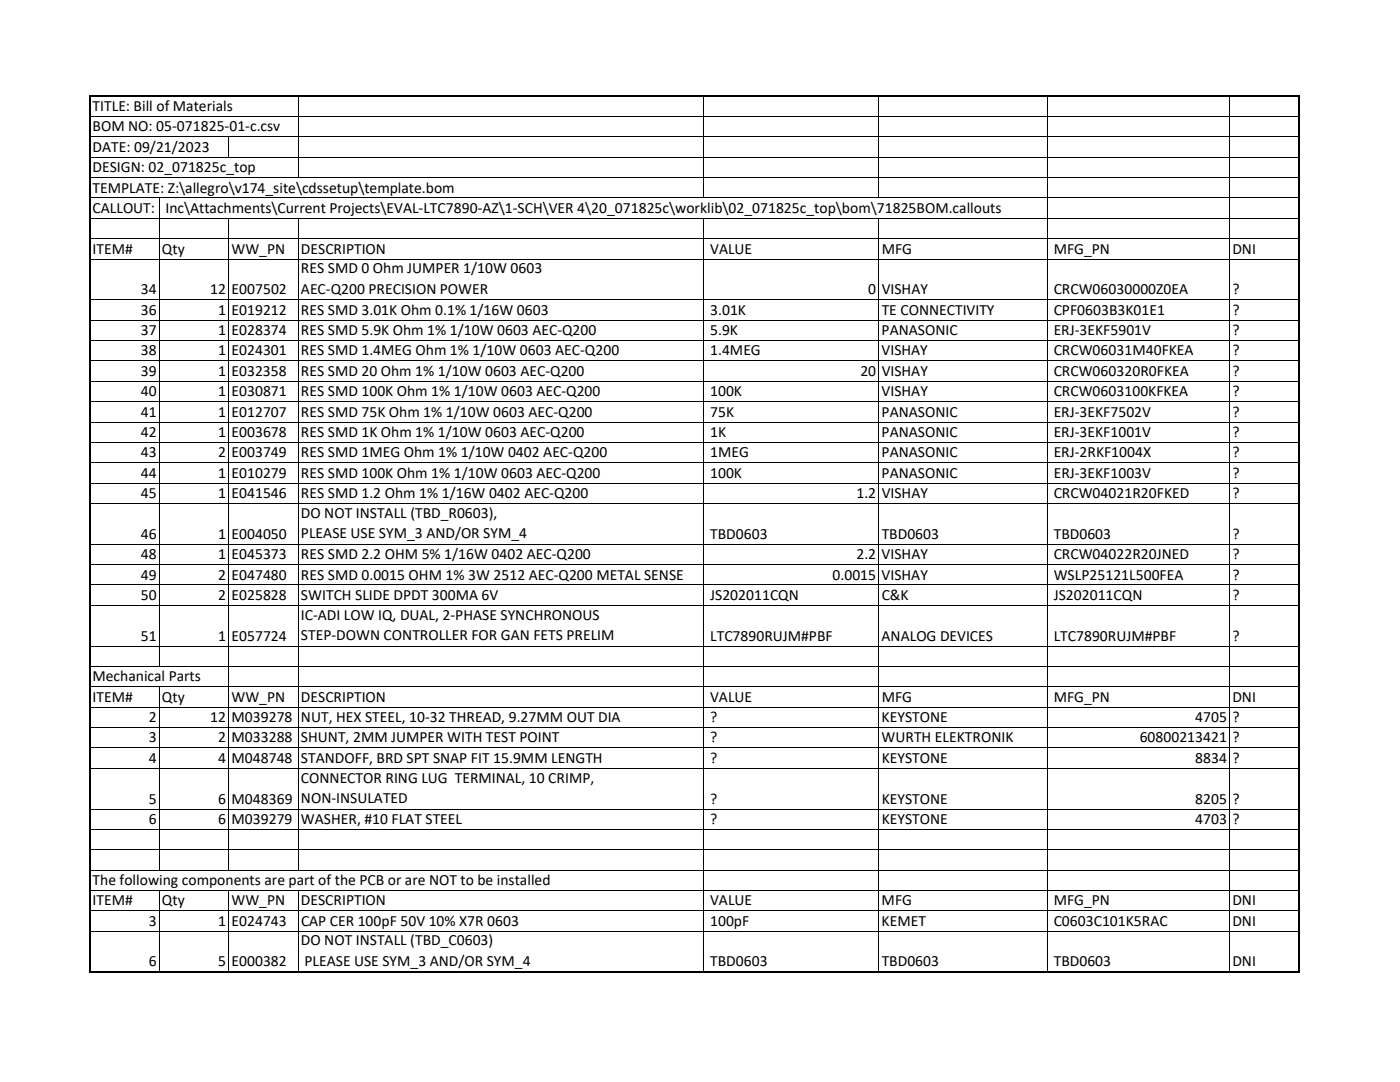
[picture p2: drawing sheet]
<svg xmlns="http://www.w3.org/2000/svg" width="279mm" height="216mm" viewBox="0 0 279 216" stroke-linecap="round" stroke-linejoin="round" font-family="sans-serif">
<defs><g id="words">
<g font-size="3.1">
<text x="18.5" y="22.2">TITLE: Bill of Materials</text>
<text x="18.5" y="26.2">BOM NO: 05‐071825‐01‐c.csv</text>
<text x="18.5" y="34.4">DESIGN: 02_071825c_top</text>
<text x="18.5" y="30.3">DATE: 09/21/2023</text>
<text x="18.5" y="38.4">TEMPLATE: Z:\allegro\v174_site\cdssetup\template.bom</text>
<text x="18.5" y="42.5">CALLOUT:</text>
<text x="33" y="42.5">Inc\Attachments\Current Projects\EVAL‐LTC7890‐AZ\1‐SCH\VER 4\20_071825c\worklib\02_071825c_top\bom\71825BOM.callouts</text>
<text x="18.5" y="50.6">ITEM#</text>
<text x="32.3" y="50.6">Qty</text>
<text x="46.2" y="50.6">WW_PN</text>
<text x="60.1" y="50.6">DESCRIPTION</text>
<text x="141.7" y="50.6">VALUE</text>
<text x="176" y="50.6">MFG</text>
<text x="210.3" y="50.6">MFG_PN</text>
<text x="245.9" y="50.6">DNI</text>
<text x="28.1" y="58.7">34</text>
<text x="42" y="58.7">12 E007502</text>
<text x="60.1" y="58.6">AEC‐Q200 PRECISION POWER</text>
<text x="60.1" y="54.5">RES SMD 0 Ohm JUMPER 1/10W 0603</text>
<text x="173.3" y="58.7">0 VISHAY</text>
<text x="210.3" y="58.7">CRCW06030000Z0EA</text>
<text x="246" y="58.7">?</text>
<text x="28.1" y="62.8">36</text>
<text x="43.5" y="62.8">1 E019212</text>
<text x="60.1" y="62.8">RES SMD 3.01K Ohm 0.1% 1/16W 0603</text>
<text x="141.7" y="62.8">3.01K</text>
<text x="176" y="62.8">TE CONNECTIVITY</text>
<text x="210.3" y="62.8">CPF0603B3K01E1</text>
<text x="246" y="62.8">?</text>
<text x="28.1" y="70.9">38</text>
<text x="28.1" y="66.9">37</text>
<text x="43.5" y="66.9">1 E028374</text>
<text x="43.5" y="70.9">1 E024301</text>
<text x="60.1" y="66.9">RES SMD 5.9K Ohm 1% 1/10W 0603 AEC‐Q200</text>
<text x="60.1" y="70.9">RES SMD 1.4MEG Ohm 1% 1/10W 0603 AEC‐Q200</text>
<text x="141.7" y="70.9">1.4MEG</text>
<text x="141.7" y="66.9">5.9K</text>
<text x="175.9" y="66.9">PANASONIC</text>
<text x="175.9" y="70.9">VISHAY</text>
<text x="210.3" y="70.9">CRCW06031M40FKEA</text>
<text x="210.3" y="66.9">ERJ‐3EKF5901V</text>
<text x="246" y="66.9">?</text>
<text x="246" y="70.9">?</text>
<text x="28.1" y="75">39</text>
<text x="43.5" y="75">1 E032358</text>
<text x="60.1" y="75">RES SMD 20 Ohm 1% 1/10W 0603 AEC‐Q200</text>
<text x="171.7" y="75">20 VISHAY</text>
<text x="210.3" y="75">CRCW060320R0FKEA</text>
<text x="246" y="75">?</text>
<text x="28.1" y="83.1">41</text>
<text x="28.1" y="79.1">40</text>
<text x="43.5" y="83.1">1 E012707</text>
<text x="43.5" y="79.1">1 E030871</text>
<text x="60.1" y="83.1">RES SMD 75K Ohm 1% 1/10W 0603 AEC‐Q200</text>
<text x="60.1" y="79.1">RES SMD 100K Ohm 1% 1/10W 0603 AEC‐Q200</text>
<text x="141.7" y="83.1">75K</text>
<text x="141.7" y="79.1">100K</text>
<text x="175.9" y="83.1">PANASONIC</text>
<text x="176" y="79.1">VISHAY</text>
<text x="210.3" y="83.1">ERJ‐3EKF7502V</text>
<text x="210.3" y="79.1">CRCW0603100KFKEA</text>
<text x="246" y="83.1">?</text>
<text x="246" y="79.1">?</text>
<text x="28.1" y="87.2">42</text>
<text x="43.5" y="87.2">1 E003678</text>
<text x="60.1" y="87.2">RES SMD 1K Ohm 1% 1/10W 0603 AEC‐Q200</text>
<text x="141.7" y="87.2">1K</text>
<text x="175.9" y="87.2">PANASONIC</text>
<text x="210.3" y="87.2">ERJ‐3EKF1001V</text>
<text x="246" y="87.2">?</text>
<text x="28.1" y="95.3">44</text>
<text x="28.1" y="91.2">43</text>
<text x="43.5" y="95.3">1 E010279</text>
<text x="43.5" y="91.2">2 E003749</text>
<text x="60.1" y="95.3">RES SMD 100K Ohm 1% 1/10W 0603 AEC‐Q200</text>
<text x="60.1" y="91.2">RES SMD 1MEG Ohm 1% 1/10W 0402 AEC‐Q200</text>
<text x="141.7" y="91.2">1MEG</text>
<text x="141.7" y="95.3">100K</text>
<text x="175.9" y="91.2">PANASONIC</text>
<text x="175.9" y="95.3">PANASONIC</text>
<text x="210.3" y="91.2">ERJ‐2RKF1004X</text>
<text x="210.3" y="95.3">ERJ‐3EKF1003V</text>
<text x="246" y="95.3">?</text>
<text x="246" y="91.2">?</text>
<text x="28.1" y="99.4">45</text>
<text x="43.5" y="99.4">1 E041546</text>
<text x="60.1" y="99.4">RES SMD 1.2 Ohm 1% 1/16W 0402 AEC‐Q200</text>
<text x="170.9" y="99.4">1.2 VISHAY</text>
<text x="210.3" y="99.4">CRCW04021R20FKED</text>
<text x="246" y="99.4">?</text>
<text x="28.1" y="107.5">46</text>
<text x="43.5" y="107.5">1 E004050</text>
<text x="60.1" y="107.4">PLEASE USE SYM_3 AND/OR SYM_4</text>
<text x="60.1" y="103.3">DO NOT INSTALL (TBD_R0603),</text>
<text x="141.7" y="107.5">TBD0603</text>
<text x="176" y="107.5">TBD0603</text>
<text x="210.3" y="107.5">TBD0603</text>
<text x="246" y="107.5">?</text>
<text x="28.1" y="111.6">48</text>
<text x="43.5" y="111.6">1 E045373</text>
<text x="60.1" y="111.6">RES SMD 2.2 OHM 5% 1/16W 0402 AEC‐Q200</text>
<text x="170.9" y="111.6">2.2 VISHAY</text>
<text x="210.3" y="111.6">CRCW04022R20JNED</text>
<text x="246" y="111.6">?</text>
<text x="28.1" y="115.6">49</text>
<text x="28.1" y="119.7">50</text>
<text x="43.5" y="115.6">2 E047480</text>
<text x="43.5" y="119.7">2 E025828</text>
<text x="60.1" y="119.7">SWITCH SLIDE DPDT 300MA 6V</text>
<text x="60.1" y="115.6">RES SMD 0.0015 OHM 1% 3W 2512 AEC‐Q200 METAL SENSE</text>
<text x="141.7" y="119.7">JS202011CQN</text>
<text x="166.1" y="115.6">0.0015 VISHAY</text>
<text x="176" y="119.7">C&amp;K</text>
<text x="210.3" y="115.6">WSLP25121L500FEA</text>
<text x="210.3" y="119.7">JS202011CQN</text>
<text x="246" y="115.6">?</text>
<text x="246" y="119.7">?</text>
<text x="60.1" y="123.6">IC‐ADI LOW IQ, DUAL, 2‐PHASE SYNCHRONOUS</text>
<text x="28.1" y="127.8">51</text>
<text x="43.5" y="127.8">1 E057724</text>
<text x="60.1" y="127.7">STEP‐DOWN CONTROLLER FOR GAN FETS PRELIM</text>
<text x="141.7" y="127.8">LTC7890RUJM#PBF</text>
<text x="175.9" y="127.8">ANALOG DEVICES</text>
<text x="210.3" y="127.8">LTC7890RUJM#PBF</text>
<text x="246" y="127.8">?</text>
<text x="18.5" y="136">Mechanical Parts</text>
<text x="18.5" y="140">ITEM#</text>
<text x="32.3" y="140">Qty</text>
<text x="46.2" y="140">WW_PN</text>
<text x="60.1" y="140">DESCRIPTION</text>
<text x="141.7" y="140">VALUE</text>
<text x="176" y="140">MFG</text>
<text x="210.3" y="140">MFG_PN</text>
<text x="245.9" y="140">DNI</text>
<text x="29.7" y="148.1">3</text>
<text x="29.7" y="144.1">2</text>
<text x="42" y="144.1">12 M039278 NUT, HEX STEEL, 10‐32 THREAD, 9.27MM OUT DIA</text>
<text x="43.5" y="148.1">2 M033288 SHUNT, 2MM JUMPER WITH TEST POINT</text>
<text x="141.7" y="148.1">?</text>
<text x="141.7" y="144.1">?</text>
<text x="176" y="148.1">WURTH ELEKTRONIK</text>
<text x="176" y="144.1">KEYSTONE</text>
<text x="227.5" y="148.1">60800213421 ?</text>
<text x="238.5" y="144.1">4705 ?</text>
<text x="29.7" y="152.2">4</text>
<text x="43.5" y="152.2">4 M048748 STANDOFF, BRD SPT SNAP FIT 15.9MM LENGTH</text>
<text x="141.7" y="152.2">?</text>
<text x="176" y="152.2">KEYSTONE</text>
<text x="238.5" y="152.2">8834 ?</text>
<text x="29.7" y="160.3">5</text>
<text x="43.5" y="160.3">6 M048369</text>
<text x="60.1" y="160.2">NON‐INSULATED</text>
<text x="60.1" y="156.1">CONNECTOR RING LUG TERMINAL, 10 CRIMP,</text>
<text x="141.7" y="160.3">?</text>
<text x="176" y="160.3">KEYSTONE</text>
<text x="238.5" y="160.3">8205 ?</text>
<text x="29.7" y="164.4">6</text>
<text x="43.5" y="164.4">6 M039279 WASHER, #10 FLAT STEEL</text>
<text x="141.7" y="164.4">?</text>
<text x="176" y="164.4">KEYSTONE</text>
<text x="238.5" y="164.4">4703 ?</text>
<text x="18.5" y="176.6">The following components are part of the PCB or are NOT to be installed</text>
<text x="18.5" y="180.7">ITEM#</text>
<text x="29.7" y="184.7">3</text>
<text x="32.3" y="180.7">Qty</text>
<text x="43.5" y="184.7">1 E024743</text>
<text x="46.2" y="180.7">WW_PN</text>
<text x="60.1" y="180.7">DESCRIPTION</text>
<text x="60.1" y="184.7">CAP CER 100pF 50V 10% X7R 0603</text>
<text x="141.7" y="184.7">100pF</text>
<text x="141.7" y="180.7">VALUE</text>
<text x="176" y="184.7">KEMET</text>
<text x="176" y="180.7">MFG</text>
<text x="210.3" y="184.7">C0603C101K5RAC</text>
<text x="210.3" y="180.7">MFG_PN</text>
<text x="245.9" y="180.7">DNI</text>
<text x="246" y="184.7">DNI</text>
<text x="60.1" y="188.7">DO NOT INSTALL (TBD_C0603)</text>
<text x="29.7" y="192.8">6</text>
<text x="43.5" y="192.8">5 E000382</text>
<text x="60.8" y="192.7">PLEASE USE SYM_3 AND/OR SYM_4</text>
<text x="141.7" y="192.8">TBD0603</text>
<text x="176" y="192.8">TBD0603</text>
<text x="210.3" y="192.8">TBD0603</text>
<text x="246" y="192.8">DNI</text>
</g>
</g></defs>
<g fill="none" stroke="#000" stroke-width=".2">
<path d="M59.5 19.3v16.2M140.5 19.3v20.2M175.4 19.3v20.2M209.1 19.3v32.4M245.4 19.3v32.4M259.3 19.3v32.4h-241.2M18.1 23.3h241.2M18.1 27.3h241.2M18.1 31.4h241.2M18.1 35.4h241.2M18.1 39.5h241.2M31.8 39.5v12.2"/>
<path d="M45.7 27.3v4.1M18.1 43.6h241.2M18.1 47.6h241.2M18.1 59.8h241.2M31.8 51.8v81.2M45.7 43.6v8.1M45.7 51.8v121.8M59.5 43.6v8.1M59.5 51.8v121.8M140.5 43.6v8.1M140.5 51.8v142.2M175.4 43.6v8.1"/>
<path d="M175.4 51.8v142.2M209.1 51.8v142.2M245.4 51.8v142.2M259.3 51.8v142.2l-241.2-.1M18.1 63.9h241.2M18.1 68h241.2M18.1 72h241.2M18.1 76.1h241.2M18.1 80.1h241.2M18.1 84.2h241.2M18.1 88.3h241.2M18.1 92.3h241.2"/>
<path d="M18.1 96.4h241.2M18.1 100.5h241.2M18.1 108.6h241.2M18.1 112.7h241.2M18.1 116.7h241.2M18.1 120.8h241.2M18.1 128.9h241.2M18.1 133h241.2M18.1 137h241.2M31.8 137.1v36.5M18.1 141.1h241.2M18.1 145.2h241.2"/>
<path d="M18.1 149.2h241.2M18.1 153.3h241.2M18.1 161.4h241.2M18.1 165.5h241.2M18.1 169.6h241.2M18.1 173.6h241.2M18.1 177.7h241.2M31.8 177.7v16.3M45.7 177.7v16.3M59.5 177.7v16.3M18.1 181.7h241.2M18.1 185.8h241.2"/>
</g>
<path d="M17.8 19.2h241.6M17.9 19v175.1M259.3 19v175.1M17.8 193.9h241.6" fill="none" stroke="#000" stroke-width=".28"/>
<use href="#words"/>
</svg>
